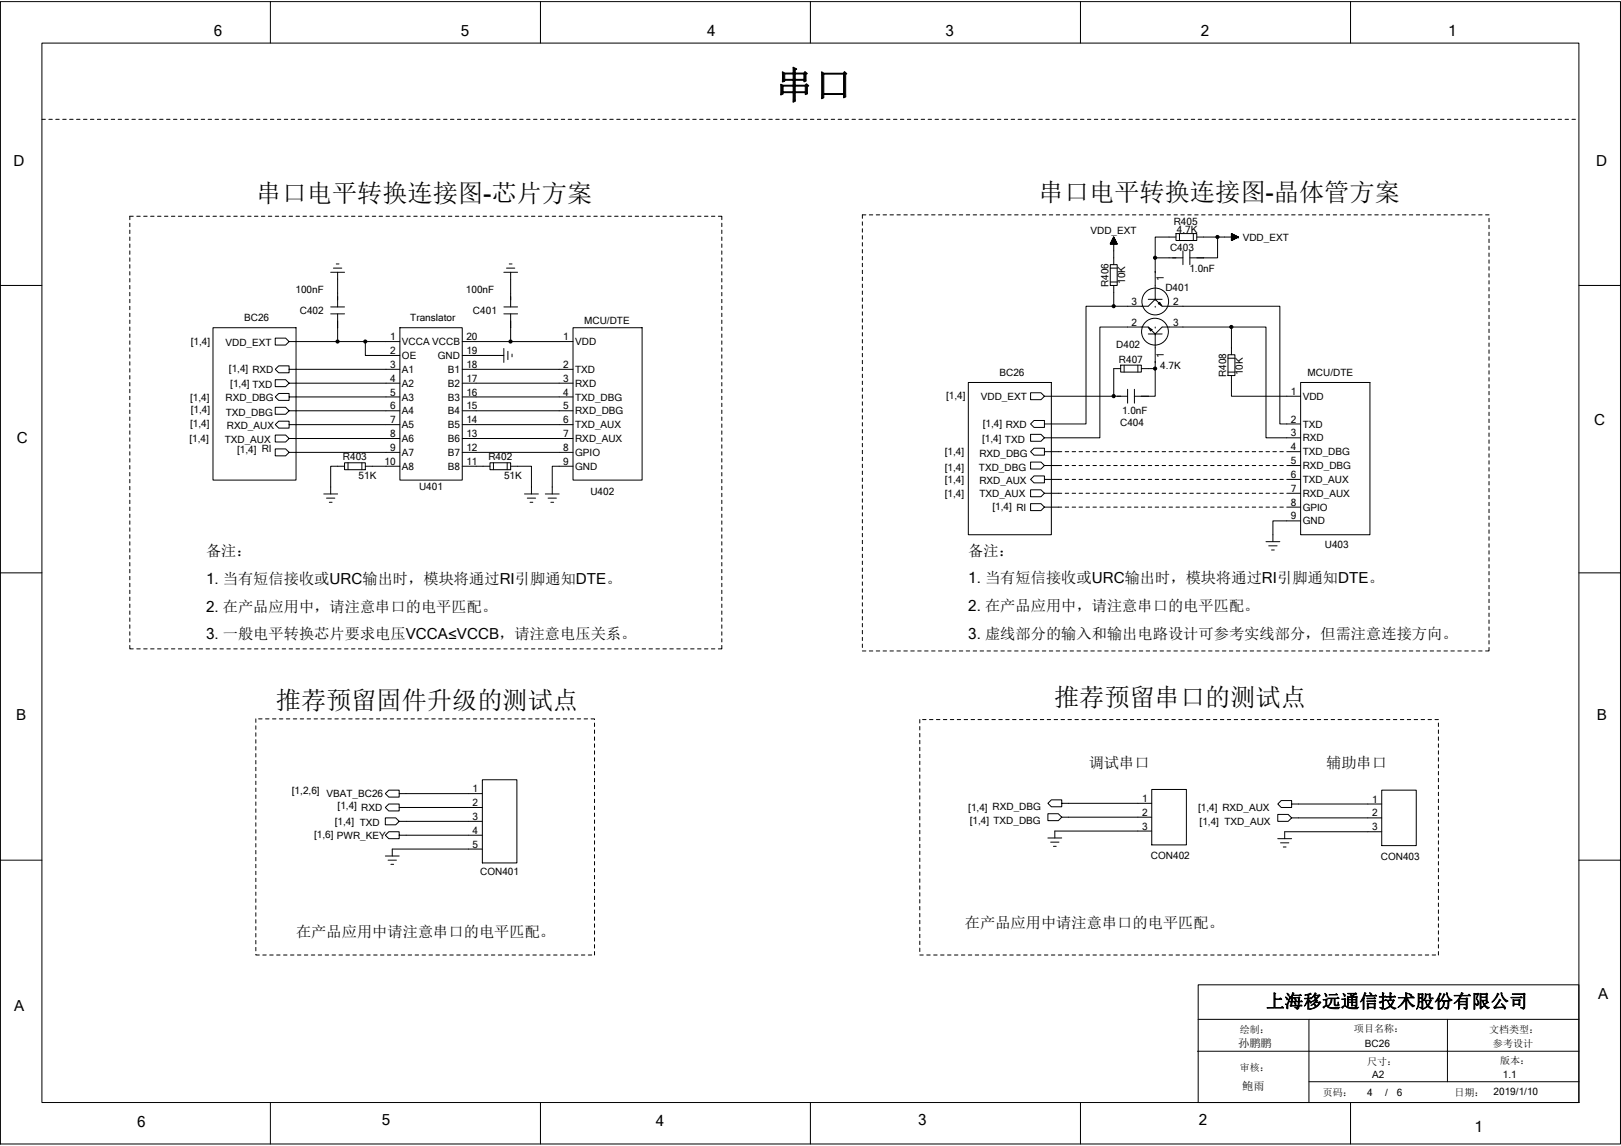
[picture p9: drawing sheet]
<svg xmlns="http://www.w3.org/2000/svg" width="297mm" height="210mm" viewBox="0 0 297 210" stroke-linecap="round" stroke-linejoin="round" font-family="sans-serif">
<defs><g id="words">
<text font-size="7" x="142.2" y="18.1">串口</text>
<g font-size="4.6">
<text x="47" y="37.1">串口电平转换连接图-芯片方案</text>
<text x="190.4" y="36.8">串口电平转换连接图-晶体管方案</text>
<text x="50.6" y="129.9">推荐预留固件升级的测试点</text>
<text x="193.2" y="129.4">推荐预留串口的测试点</text>
</g>
<text font-size="3.4" x="232" y="184.6">上海移远通信技术股份有限公司</text>
<g font-size="2.8">
<text x="39.2" y="6.6">6</text>
<text x="84.5" y="6.6">5</text>
<text x="129.6" y="6.6">4</text>
<text x="173.2" y="6.6">3</text>
<text x="220.1" y="6.6">2</text>
<text x="265.4" y="6.6">1</text>
<text x="2.5" y="30.5">D</text>
<text x="292.5" y="30.4">D</text>
<text x="292.1" y="77.8">C</text>
<text x="3.1" y="81.1">C</text>
<text x="37.8" y="101.9">备注：</text>
<text x="177.4" y="101.8">备注：</text>
<text x="37.8" y="107">1. 当有短信接收或URC输出时，模块将通过RI引脚通知DTE。</text>
<text x="177.4" y="106.9">1. 当有短信接收或URC输出时，模块将通过RI引脚通知DTE。</text>
<text x="37.8" y="112.1">2. 在产品应用中，请注意串口的电平匹配。</text>
<text x="177.4" y="112">2. 在产品应用中，请注意串口的电平匹配。</text>
<text x="37.8" y="117.2">3. 一般电平转换芯片要求电压VCCA≤VCCB，请注意电压关系。</text>
<text x="177.4" y="117">3. 虚线部分的输入和输出电路设计可参考实线部分，但需注意连接方向。</text>
<text x="3" y="131.8">B</text>
<text x="292.6" y="131.8">B</text>
<text x="199.5" y="140.7">调试串口</text>
<text x="243" y="140.7">辅助串口</text>
<text x="54.2" y="171.7">在产品应用中请注意串口的电平匹配。</text>
<text x="176.8" y="170">在产品应用中请注意串口的电平匹配。</text>
<text x="2.6" y="185.3">A</text>
<text x="292.9" y="183.1">A</text>
<text x="25.2" y="206.6">6</text>
<text x="70" y="206.1">5</text>
<text x="120.2" y="206.3">4</text>
<text x="168.3" y="206.1">3</text>
<text x="219.7" y="206.1">2</text>
<text x="270.2" y="207.3">1</text>
</g>
<g font-size="2.1">
<text x="226.9" y="191.9">孙鹏鹏</text>
<text x="227.6" y="199.7">鲍雨</text>
</g>
<g font-size="1.8">
<text x="215.1" y="41.3">R405</text>
<text x="199.8" y="42.8">VDD_EXT</text>
<text x="214.4" y="45.9">C403</text>
<text x="215.6" y="42.7">4.7K</text>
<text x="227.7" y="44.2">VDD_EXT</text>
<text x="54.1" y="53.8">100nF</text>
<text x="85.4" y="53.8">100nF</text>
<text x="203.1" y="52.6" transform="rotate(-90 203.1 52.6)">R406</text>
<text x="206.2" y="52" transform="rotate(-90 206.2 52)">10K</text>
<text x="213.3" y="51.5" transform="rotate(-90 213.3 51.5)">1</text>
<text x="213.5" y="53.3">D401</text>
<text x="217.9" y="49.9">1.0nF</text>
<text x="44.7" y="58.8">BC26</text>
<text x="54.9" y="57.5">C402</text>
<text x="75.2" y="58.8">Translator</text>
<text x="86.7" y="57.5">C401</text>
<text x="107" y="59.3">MCU/DTE</text>
<text x="207.4" y="59.7">2</text>
<text x="207.4" y="55.9">3</text>
<text x="215" y="59.7">3</text>
<text x="215" y="55.9">2</text>
<text x="35" y="63.3">[1,4]</text>
<text x="41.3" y="63.5">VDD_EXT</text>
<text x="71.5" y="62.3">1</text>
<text x="71.5" y="64.9">2</text>
<text x="73.7" y="63.2">VCCA VCCB</text>
<text x="73.7" y="65.8">OE</text>
<text x="80.2" y="65.8">GND</text>
<text x="85.5" y="62.3">20</text>
<text x="85.5" y="64.9">19</text>
<text x="103.2" y="62.3">1</text>
<text x="105.4" y="63.2">VDD</text>
<text x="204.6" y="63.8">D402</text>
<text x="213.3" y="65.5" transform="rotate(-90 213.3 65.5)">1</text>
<text x="41.9" y="68.1">[1,4] RXD</text>
<text x="42.2" y="70.9">[1,4] TXD</text>
<text x="71.5" y="67.4">3</text>
<text x="71.5" y="70">4</text>
<text x="73.7" y="68.3">A1</text>
<text x="73.7" y="70.9">A2</text>
<text x="82.1" y="68.3">B1</text>
<text x="82.1" y="70.9">B2</text>
<text x="85.5" y="67.4">18</text>
<text x="85.5" y="70">17</text>
<text x="103.2" y="67.4">2</text>
<text x="103.2" y="70">3</text>
<text x="105.4" y="68.3">TXD</text>
<text x="105.4" y="70.9">RXD</text>
<text x="183.2" y="68.8">BC26</text>
<text x="205" y="66.6">R407</text>
<text x="212.6" y="67.7">4.7K</text>
<text x="224.7" y="69.1" transform="rotate(-90 224.7 69.1)">R408</text>
<text x="227.7" y="68.8" transform="rotate(-90 227.7 68.8)">10K</text>
<text x="239.6" y="68.8">MCU/DTE</text>
<text x="34.8" y="73.4">[1,4]</text>
<text x="35" y="75.7">[1,4]</text>
<text x="41.3" y="73.5">RXD_DBG</text>
<text x="41.4" y="76.2">TXD_DBG</text>
<text x="71.5" y="72.5">5</text>
<text x="71.5" y="75">6</text>
<text x="71.5" y="77.6">7</text>
<text x="73.7" y="73.4">A3</text>
<text x="73.7" y="75.9">A4</text>
<text x="82.1" y="73.4">B3</text>
<text x="82.1" y="75.9">B4</text>
<text x="85.5" y="72.5">16</text>
<text x="85.5" y="75">15</text>
<text x="85.5" y="77.6">14</text>
<text x="103.2" y="72.5">4</text>
<text x="103.2" y="75">5</text>
<text x="103.2" y="77.6">6</text>
<text x="105.4" y="73.4">TXD_DBG</text>
<text x="105.4" y="75.9">RXD_DBG</text>
<text x="173.4" y="73">[1,4]</text>
<text x="179.7" y="73.4">VDD_EXT</text>
<text x="205.6" y="75.8">1.0nF</text>
<text x="236.6" y="72.3">1</text>
<text x="236.6" y="77.4">2</text>
<text x="238.7" y="73.3">VDD</text>
<text x="34.7" y="80.9">[1,4]</text>
<text x="34.8" y="78.3">[1,4]</text>
<text x="41.2" y="81.1">TXD_AUX</text>
<text x="41.6" y="78.6">RXD_AUX</text>
<text x="43.5" y="83">[1,4] RI</text>
<text x="71.5" y="80.1">8</text>
<text x="71.5" y="82.6">9</text>
<text x="73.7" y="78.5">A5</text>
<text x="73.7" y="81">A6</text>
<text x="73.7" y="83.5">A7</text>
<text x="82.1" y="78.5">B5</text>
<text x="82.1" y="81">B6</text>
<text x="82.1" y="83.5">B7</text>
<text x="85.5" y="80.1">13</text>
<text x="85.5" y="82.6">12</text>
<text x="103.2" y="80.1">7</text>
<text x="103.2" y="82.6">8</text>
<text x="105.4" y="78.5">TXD_AUX</text>
<text x="105.4" y="81">RXD_AUX</text>
<text x="105.4" y="83.5">GPIO</text>
<text x="173.1" y="83.5">[1,4]</text>
<text x="179.5" y="83.6">RXD_DBG</text>
<text x="180" y="80.9">[1,4] TXD</text>
<text x="180.1" y="78.3">[1,4] RXD</text>
<text x="205.3" y="78.1">C404</text>
<text x="236.6" y="80">3</text>
<text x="236.6" y="82.5">4</text>
<text x="238.7" y="78.3">TXD</text>
<text x="238.7" y="80.9">RXD</text>
<text x="238.7" y="83.4">TXD_DBG</text>
<text x="62.8" y="84.2">R403</text>
<text x="65.7" y="87.8">51K</text>
<text x="70.5" y="85.2">10</text>
<text x="73.7" y="86.1">A8</text>
<text x="76.8" y="89.9">U401</text>
<text x="82.1" y="86.1">B8</text>
<text x="85.5" y="85.2">11</text>
<text x="89.5" y="84.2">R402</text>
<text x="92.4" y="87.8">51K</text>
<text x="103.2" y="85.2">9</text>
<text x="105.4" y="86.1">GND</text>
<text x="173.1" y="86.3">[1,4]</text>
<text x="173.1" y="88.5">[1,4]</text>
<text x="179.4" y="86.3">TXD_DBG</text>
<text x="179.5" y="88.6">RXD_AUX</text>
<text x="236.6" y="85">5</text>
<text x="236.6" y="87.6">6</text>
<text x="238.7" y="86">RXD_DBG</text>
<text x="238.7" y="88.5">TXD_AUX</text>
<text x="108.2" y="90.6">U402</text>
<text x="173.1" y="91.1">[1,4]</text>
<text x="179.5" y="91.1">TXD_AUX</text>
<text x="181.9" y="93.5">[1,4] RI</text>
<text x="236.6" y="90.1">7</text>
<text x="236.6" y="92.7">8</text>
<text x="236.6" y="95.2">9</text>
<text x="238.7" y="91">RXD_AUX</text>
<text x="238.7" y="93.6">GPIO</text>
<text x="238.7" y="96.1">GND</text>
<text x="242.8" y="100.4">U403</text>
<text x="53.5" y="145.5">[1,2,6]</text>
<text x="59.8" y="146">VBAT_BC26</text>
<text x="61.9" y="148.3">[1,4] RXD</text>
<text x="86.6" y="145.2">1</text>
<text x="86.6" y="147.7">2</text>
<text x="177.4" y="148.5">[1,4] RXD_DBG</text>
<text x="209.3" y="146.9">1</text>
<text x="209.3" y="149.5">2</text>
<text x="219.6" y="148.7">[1,4] RXD_AUX</text>
<text x="251.4" y="147.1">1</text>
<text x="251.4" y="149.6">2</text>
<text x="57.5" y="153.5">[1,6] PWR_KEY</text>
<text x="61.4" y="151.2">[1,4] TXD</text>
<text x="86.6" y="150.2">3</text>
<text x="86.6" y="152.8">4</text>
<text x="86.6" y="155.3">5</text>
<text x="177.7" y="151.1">[1,4] TXD_DBG</text>
<text x="209.3" y="152">3</text>
<text x="219.8" y="151.2">[1,4] TXD_AUX</text>
<text x="251.4" y="152.1">3</text>
<text x="88" y="160.4">CON401</text>
<text x="210.9" y="157.5">CON402</text>
<text x="253" y="157.6">CON403</text>
<text x="227.2" y="189.3">绘制：</text>
<text x="248.1" y="189.1">项目名称：</text>
<text x="250.1" y="191.9">BC26</text>
<text x="272.9" y="189.3">文档类型：</text>
<text x="273.6" y="191.9">参考设计</text>
<text x="227.2" y="196.3">审核：</text>
<text x="250.5" y="195.2">尺寸：</text>
<text x="251.4" y="197.6">A2</text>
<text x="274.9" y="194.9">版本：</text>
<text x="275.4" y="197.6">1.1</text>
<text x="242.4" y="200.7">页码：</text>
<text x="250.5" y="200.7">4</text>
<text x="253.8" y="200.7">/</text>
<text x="256" y="200.7">6</text>
<text x="266.5" y="200.7">日期：</text>
<text x="273.7" y="200.6">2019/1/10</text>
</g>
</g></defs>
<g fill="none" stroke="#000" stroke-width=".18">
<path d="M.1 .3h296.8v209.3h-296.8zM7.7 7.9h281.6v194.1h-281.6zM49.5 .3v7.6M99 .3v7.6M148.5 .3v7.6M198 .3v7.6M247.5 .3v7.6M7.7 21.9h.6M9 21.9h.6M10.2 21.9h.7M11.5 21.9h.6M12.8 21.9h.6"/>
<path d="M14 21.9h.7M15.3 21.9h.6M16.6 21.9h.6M17.8 21.9h.7M19.1 21.9h.6M20.4 21.9h.6M21.7 21.9h.6M22.9 21.9h.6M24.2 21.9h.6M24.4 39.6h-.6v.7M25.1 39.6h.6M25.4 21.9h.7"/>
<path d="M26.3 39.6h.7M26.7 21.9h.6M27.6 39.6h.6M28 21.9h.6M28.9 39.6h.6M29.2 21.9h.7M30.1 39.6h.7M30.5 21.9h.7M31.4 39.6h.6M31.8 21.9h.6M32.7 39.6h.6M33.1 21.9h.6"/>
<path d="M33.9 39.6h.7M34.3 21.9h.7M35.2 39.6h.7M35.6 21.9h.6M36.5 39.6h.6M36.9 21.9h.6M37.8 39.6h.6M38.1 21.9h.7M39 39.6h.7M39.4 21.9h.6M40.3 39.6h.6M40.7 21.9h.6"/>
<path d="M41.6 39.6h.6M41.9 21.9h.7M42.8 39.6h.7M43.2 21.9h.7M44.1 39.6h.6M44.5 21.9h.6M45.4 39.6h.6M45.8 21.9h.6M46.6 39.6h.7M47 21.9h.6M47.9 39.6h.6M48.3 21.9h.6"/>
<path d="M49.2 39.6h.6M49.5 21.9h.7M50.4 39.6h.7M50.8 21.9h.7M51.7 39.6h.6M52.1 21.9h.6M53 39.6h.6M53.4 21.9h.6M54.2 39.6h.7M54.6 21.9h.7M55.5 39.6h.7M55.9 21.9h.6"/>
<path d="M56.8 39.6h.6M57.2 21.9h.6M58.1 39.6h.6M58.4 21.9h.7M59.3 39.6h.7M59.7 21.9h.6M60.6 39.6h.6M61 21.9h.6M61.9 39.6h.6M62.2 21.9h.7M63.1 39.6h.7M63.5 21.9h.7"/>
<path d="M64.4 39.6h.6M64.8 21.9h.6M65.7 39.6h.6M66.1 21.9h.6M66.9 39.6h.7M67.3 21.9h.7M68.2 39.6h.7M68.6 21.9h.6M69.5 39.6h.6M69.8 21.9h.7M70.7 39.6h.7M71.1 21.9h.7"/>
<path d="M72 39.6h.6M72.4 21.9h.6M73.3 39.6h.6M73.7 21.9h.6M74.5 39.6h.7M74.9 21.9h.7M75.8 39.6h.7M76.2 21.9h.6M77.1 39.6h.6M77.5 21.9h.6M78.4 39.6h.6M78.7 21.9h.7"/>
<path d="M79.6 39.6h.7M80 21.9h.6M80.9 39.6h.6M81.3 21.9h.6M82.2 39.6h.6M82.5 21.9h.7M83.4 39.6h.7M83.8 21.9h.7M84.7 39.6h.6M85.1 21.9h.6M86 39.6h.6M86.4 21.9h.6"/>
<path d="M87.2 39.6h.7M87.6 21.9h.7M88.5 39.6h.7M88.9 21.9h.6M89.8 39.6h.6M90.2 21.9h.6M91.1 39.6h.6M91.4 21.9h.7M92.3 39.6h.6M92.7 21.9h.6M93.6 39.6h.6M94 21.9h.6"/>
<path d="M94.8 39.6h.7M95.2 21.9h.7M96.1 39.6h.6M96.5 21.9h.6M97.4 39.6h.6M97.8 21.9h.6M98.7 39.6h.6M99 21.9h.7M99.9 39.6h.7M100.3 21.9h.6M101.2 39.6h.6M101.6 21.9h.6"/>
<path d="M102.5 39.6h.6M102.8 21.9h.7M103.7 39.6h.7M104.1 21.9h.7M105 39.6h.6M105.4 21.9h.6M106.3 39.6h.6M106.7 21.9h.6M107.5 39.6h.7M107.9 21.9h.7M108.8 39.6h.6M109.2 21.9h.6"/>
<path d="M110.1 39.6h.6M110.5 21.9h.6M111.4 39.6h.6M111.7 21.9h.7M112.6 39.6h.7M113 21.9h.6M113.9 39.6h.6M114.3 21.9h.6M115.2 39.6h.6M115.5 21.9h.6M116.4 39.6h.6M116.8 21.9h.6"/>
<path d="M117.7 39.6h.6M118 21.9h.7M118.9 39.6h.7M119.3 21.9h.6M120.2 39.6h.6M120.6 21.9h.6M121.5 39.6h.6M121.9 21.9h.6M122.7 39.6h.7M123.1 21.9h.7M124 39.6h.6M124.4 21.9h.6"/>
<path d="M125.3 39.6h.6M125.7 21.9h.6M126.6 39.6h.6M126.9 21.9h.7M127.8 39.6h.7M128.2 21.9h.6M129.1 39.6h.6M129.5 21.9h.6M130.4 39.6h.6M130.7 21.9h.7M131.6 39.6h.7v.7M132 21.9h.6"/>
<path d="M133.3 21.9h.6M134.6 21.9h.6M135.8 21.9h.7M137.1 21.9h.6M138.4 21.9h.6M139.6 21.9h.6M140.9 21.9h.6M142.2 21.9h.6M143.4 21.9h.7M144.7 21.9h.6M146 21.9h.6M147.2 21.9h.7"/>
<path d="M148.5 21.9h.6M149.8 21.9h.6M151 21.9h.7M152.3 21.9h.6M153.6 21.9h.6M154.9 21.9h.6M156.1 21.9h.7M157.4 21.9h.6M158.7 39.4h-.7v.6M158.7 21.9h.6M159.3 39.4h.6M159.9 21.9h.7"/>
<path d="M160.6 39.4h.6M161.2 21.9h.6M161.8 39.4h.7M162.5 21.9h.6M163.1 39.4h.6M163.7 21.9h.7M164.4 39.4h.6M165 21.9h.6M165.6 39.4h.7M166.3 21.9h.6M166.9 39.4h.6M167.5 21.9h.7"/>
<path d="M168.2 39.4h.6M168.8 21.9h.6M169.4 39.4h.7M170.1 21.9h.6M170.7 39.4h.6M171.3 21.9h.7M172 39.4h.6M172.6 21.9h.6M173.2 39.4h.7M173.9 21.9h.6M174.5 39.4h.7M175.2 21.9h.6"/>
<path d="M175.8 39.4h.6M176.4 21.9h.7M177.1 39.4h.6M177.7 21.9h.6M178.3 39.4h.7M179 21.9h.6M179.6 39.4h.6M180.2 21.9h.7M180.9 39.4h.6M181.5 21.9h.6M182.1 39.4h.7M182.8 21.9h.6"/>
<path d="M183.4 39.4h.6M184 21.9h.7M184.7 39.4h.6M185.3 21.9h.6M185.9 39.4h.7M186.6 21.9h.6M187.2 39.4h.6M187.8 21.9h.7M188.5 39.4h.6M189.1 21.9h.6M189.7 39.4h.7M190.4 21.9h.6"/>
<path d="M191 39.4h.6M191.6 21.9h.7M192.3 39.4h.6M192.9 21.9h.6M193.5 39.4h.7M194.2 21.9h.6M194.8 39.4h.6M195.4 21.9h.7M196.1 39.4h.6M196.7 21.9h.7M197.4 39.4h.6M198 21.9h.6"/>
<path d="M198.6 39.4h.7M199.3 21.9h.6M199.9 39.4h.6M200.5 21.9h.7M201.2 39.4h.6M201.8 21.9h.6M202.4 39.4h.7M203.1 21.9h.6M203.7 39.4h.6M204.3 21.9h.7M205 39.4h.6M205.6 21.9h.6"/>
<path d="M206.2 39.4h.7M206.9 21.9h.6M207.5 39.4h.6M208.1 21.9h.7M208.8 39.4h.6M209.4 21.9h.6M210 39.4h.7M210.7 21.9h.6M211.3 39.4h.6M211.9 21.9h.7M212.6 39.4h.6M213.2 21.9h.6"/>
<path d="M213.8 39.4h.7M214.5 21.9h.6M215.1 39.4h.6M215.7 21.9h.7M216.4 39.4h.6M217 21.9h.7M217.7 39.4h.6M218.3 21.9h.6M218.9 39.4h.7M219.6 21.9h.6M220.2 39.4h.6M220.8 21.9h.7"/>
<path d="M221.5 39.4h.6M222.1 21.9h.6M222.7 39.4h.7M223.4 21.9h.6M224 39.4h.6M224.6 21.9h.7M225.3 39.4h.6M225.9 21.9h.6M226.5 39.4h.7M227.2 21.9h.6M227.8 39.4h.6M228.4 21.9h.7"/>
<path d="M229.1 39.4h.6M229.7 21.9h.7M230.4 39.4h.6M231 21.9h.6M231.6 39.4h.6M232.2 21.9h.7M232.9 39.4h.6M233.5 21.9h.6M234.1 39.4h.7M234.8 21.9h.6M235.4 39.4h.6M236 21.9h.7"/>
<path d="M236.7 39.4h.6M237.3 21.9h.7M238 39.4h.6M238.6 21.9h.6M239.2 39.4h.7M239.9 21.9h.6M240.5 39.4h.6M241.1 21.9h.7M241.8 39.4h.6M242.4 21.9h.6M243 39.4h.7M243.7 21.9h.6"/>
<path d="M244.3 39.4h.6M244.9 21.9h.7M245.6 39.4h.6M246.2 21.9h.6M246.8 39.4h.7M247.5 21.9h.6M248.1 39.4h.6M248.7 21.9h.7M249.4 39.4h.6M250 21.9h.7M250.7 39.4h.6M251.3 21.9h.6"/>
<path d="M251.9 39.4h.7M252.6 21.9h.6M253.2 39.4h.6M253.8 21.9h.6M254.4 39.4h.7M255.1 21.9h.6M255.7 39.4h.6M256.3 21.9h.7M257 39.4h.6M257.6 21.9h.7M258.3 39.4h.6M258.9 21.9h.6"/>
<path d="M259.5 39.4h.7M260.2 21.9h.6M260.8 39.4h.6M261.4 21.9h.7M262.1 39.4h.6M262.7 21.9h.6M263.3 39.4h.7M264 21.9h.6M264.6 39.4h.6M265.2 21.9h.7M265.9 39.4h.6M266.5 21.9h.6"/>
<path d="M267.1 39.4h.7M267.8 21.9h.6M268.4 39.4h.6M269 21.9h.7M269.7 39.4h.6M270.3 21.9h.7M271 39.4h.6M271.6 21.9h.6M272.2 39.4h.7M272.9 21.9h.6M274.1 21.9h.7M275.4 21.9h.6"/>
<path d="M276.7 21.9h.6M277.9 21.9h.6M279.2 21.9h.6M280.4 21.9h.7M281.7 21.9h.6M283 21.9h.6M284.2 21.9h.7M285.5 21.9h.6M286.8 21.9h.6M288.1 21.9h.6M.1 52.3h7.6M23.8 40.9v.6"/>
<path d="M23.8 42.2v.6M23.8 43.4v.7M23.8 44.7v.6M23.8 46v.6M23.8 47.2v.7M23.8 48.5v.6M23.8 49.8v.6M23.8 51v.7M23.8 52.3v.6M23.8 53.6v.6M23.8 54.8v.7M23.8 56.1v.6"/>
<path d="M23.8 57.4v.6M23.8 58.7v.6M23.8 59.9v.7M60.6 49.9h2.5M60.6 56.2h2.5M60.6 57.5h2.5M61.1 49.1h1.5M61.6 48.4h.5M61.9 49.9v6.3M61.9 57.5v5.1h-8.9l-.7 .6h-1.9v-1.2h1.9l.7 .6M92.3 49.9h2.5M92.3 56.2h2.5"/>
<path d="M92.3 57.5h2.5M92.8 49.1h1.5M93.3 48.4h.5M93.6 49.9v6.3M93.6 57.5v5.1h-8.9M132.3 40.9v.6M132.3 42.2v.6M132.3 43.4v.7M132.3 44.7v.6M132.3 46v.6M132.3 47.2v.7M132.3 48.5v.6"/>
<path d="M132.3 49.8v.6M132.3 51v.7M132.3 52.3v.6M132.3 53.6v.6M132.3 54.8v.7M132.3 56.1v.6M132.3 57.4v.6M132.3 58.7v.6M132.3 59.9v.7M158 40.6v.7M158 41.9v.6M158 43.2v.6"/>
<path d="M158 44.5v.6M158 45.7v.7M158 47v.6M158 48.2v.7M158 49.5v.6M158 50.8v.6M158 52v.7M158 53.3v.7M158 54.6v.6M158 55.9v.6M158 57.1v.7M158 58.4v.6"/>
<path d="M158 59.7v.6M203.5 44.7h1.2M203.5 48.5h1.2v3.8h-1.2zM203.5 51.7h1.2M203.5 49.1h1.2M203.5 44.5v.2M203.5 44.6h1.1v.1M203.6 44.5h1M203.6 44.7v-.3h1v.3M203.6 44.4h1M203.6 44.7v-.4h1v.4M203.7 44.3h.8"/>
<path d="M203.7 44.2v.5M203.7 44.2h.8v.5M203.7 44.2h.8M203.7 44.1v.6M203.7 44.2h.7v.5M203.7 44.1h.7M203.8 44v.7M203.8 44h.6M203.8 43.9v.8M203.8 43.9h.5M203.9 43.9h.4M203.9 43.8v.9"/>
<path d="M203.9 43.8h.4v.9M203.9 43.8h.4M203.9 43.7h.3v1M204 43.6h.2v1.1M204 43.5l.1 1.2M204.1 43.4v1.3M204.1 43.4h.1M204.1 43.4l.6 1.3h-1.2l.6-1.3v5.1M204.1 52.3v3.8M204.1 56.1h-5.1v21.6h-7.6v-.7h-1.9l-.7 .7 .7 .6h1.9v-.6M204.1 43.5l-.1 1.2M204.2 43.6h-.2v1.1"/>
<path d="M204.2 43.7h-.2l-.1 1M204.4 44v.7M204.7 44.6h-1.2v.1M209.1 59.9h.1M210.4 56.1h-6.3M210.4 54.8h2.6M211.7 59.9h.1M211.7 54.8h.1M211.7 49.8h.1M211.7 56.1h.1M211.7 54.8l-1.3 1.3M211.7 54.8l1.3 1.3h21.5v21.6h3.8"/>
<path d="M211.7 47.2v7.6M212.5 55.4l.4 .6-.6-.4zM214.2 56.1h.1M214.2 48.5h.1M215.5 42.8h3.8v1.3h-3.8zM215.5 43.4h-3.8v3.8h5.1M216.1 42.8v1.3M216.8 46v2.5M218 46v2.5M218.7 42.8v1.3M219.3 43.4h3.8v3.8h-5.1M225.7 43.4h1.2"/>
<path d="M225.7 42.8v1.3v-1.3M225.7 42.9h.1v1.1h-.1M225.7 43h.3v.9h-.3M225.7 43.8h.4M225.7 43.1h.5v.7h-.5M225.7 43.7h.7M225.7 43.7h.8M225.7 43.6h.9M225.7 43.4l1.1 .1M225.7 43.3h1v.2M225.7 43.3h.9v.3M225.7 43.2h.8v.4"/>
<path d="M225.7 43.1h.6v.6M225.7 43h.4v.9M225.7 42.9h.2v1M225.7 59.9h-12.7l-1.3 1.3M225.8 42.8v1.2M225.8 42.9v1.1M226 42.9l-.1 1h-.2M226.2 43.1v.7M226.3 43.1v.7M226.4 43.2v.5M226.5 43.2v.5M226.6 43.3v.3"/>
<path d="M226.7 43.3v.3h-1M226.8 43.3v.2h-1.1M226.9 43.4l-1.2 .1M226.9 43.4l-1.2-.6v1.3l1.2-.7h-3.8M226.9 43.4h.1M272.9 40v.6M272.9 41.3v.6M272.9 42.5v.7M272.9 43.8v.6M272.9 45.1v.6M272.9 46.4v.6M272.9 47.6v.6"/>
<path d="M272.9 48.9v.6M272.9 50.1v.7M272.9 51.4v.6M272.9 52.7v.6M272.9 54v.6M272.9 55.2v.7M272.9 56.5v.6M272.9 57.8v.6M272.9 59v.7M289.3 52.3h7.6M23.8 61.2v.6M23.8 62.5v.6"/>
<path d="M23.8 63.7v.7M23.8 65v.6M23.8 66.3v.6M23.8 67.5v.7M23.8 68.8v.6M23.8 70.1v.6M23.8 71.3v.7M23.8 72.6v.6M23.8 73.9v.6M23.8 75.1v.7M23.8 76.4v.6M23.8 77.7v.6"/>
<path d="M23.8 79v.6M39 60h15.2v28h-15.2zM61.9 62.6h5v2.5h6.4M73.3 60h11.4v28h-11.4zM73.3 67.7h-20.3v-.7h-1.9l-.7 .7 .7 .6h1.9v-.6M73.3 70.2h-20.3l-.7 .6h-1.9v-1.2h1.9l.7 .6M73.3 72.7h-20.3v-.6h-1.9l-.7 .6 .7 .7h1.9v-.7M73.3 75.3h-20.3l-.7 .6h-1.9v-1.3h1.9l.7 .7M73.3 77.8h-20.3v-.6h-1.9l-.7 .6 .7 .6h1.9v-.6M73.3 62.6h-6.4M84.7 65.1h7.6M84.7 67.7h20.3"/>
<path d="M84.7 70.2h20.3M84.7 72.7h20.3M84.7 75.3h20.3M84.7 77.8h20.3M92.3 63.9v2.5M93.1 64.4v1.5M93.8 64.9v.5M105 62.6h-11.4M105 60h12.7v28h-12.7zM132.3 61.2v.6M132.3 62.5v.6M132.3 63.7v.7"/>
<path d="M132.3 65v.6M132.3 66.3v.6M132.3 67.5v.7M132.3 68.8v.6M132.3 70.1v.6M132.3 71.3v.7M132.3 72.6v.6M132.3 73.9v.6M132.3 75.1v.7M132.3 76.4v.6M132.3 77.7v.6M132.3 79v.6"/>
<path d="M158 60.9v.7M158 62.2v.6M158 63.5v.6M158 64.7v.7M158 66v.7M158 67.3v.6M158 68.6v.6M158 69.8v.7M158 71.1v.6M158 72.3v.7M158 73.6v.7M158 74.9v.6"/>
<path d="M158 76.2v.6M158 77.4v.7M158 78.7v.6M158 80v.6M177.4 70.1h15.3v27.9h-15.3zM191.4 72.6l-.6-.6h-2v1.2h2l.6-.6h15.2M204.1 72.6h.1M205.4 66.9h3.7v1.3h-3.7zM205.4 67.5h-1.3v5.1M206 66.9v1.3M206.6 71.3v2.6M207.9 71.3v2.6"/>
<path d="M208.5 66.9v1.3M209.1 67.5h2.6M209.1 67.5h.1M210.4 61.2h2.6M210.5 60l.6 .4-.3 .2zM211.7 61.2l-1.3-1.3h-8.9v20.3h-10.1l-.6 .7h-2v-1.3h2l.6 .6M211.7 61.2h.1M211.7 66.3h.1M211.7 61.2v6.3M211.7 67.5v5.1h-3.8M225 65h1.3v3.8h-1.3zM225 68.2h1.3"/>
<path d="M225 65.6h1.3M225.7 65v-5.1h6.3v20.3h6.3M225.7 68.8v3.8h12.6M238.3 70.1h12.7v27.9h-12.7zM272.9 60.3v.6M272.9 61.6v.6M272.9 62.8v.7M272.9 64.1v.6M272.9 65.4v.6M272.9 66.7v.6M272.9 67.9v.7M272.9 69.2v.6"/>
<path d="M272.9 70.5v.6M272.9 71.7v.6M272.9 73v.6M272.9 74.3v.6M272.9 75.5v.7M272.9 76.8v.6M272.9 78.1v.6M272.9 79.3v.7M23.8 80.2v.7M23.8 81.5v.6M23.8 82.8v.6M23.8 84v.7"/>
<path d="M23.8 85.3v.6M23.8 86.6v.6M23.8 87.8v.7M23.8 89.1v.6M23.8 90.4v.6M23.8 91.7v.6M23.8 92.9v.7M23.8 94.2v.6M23.8 95.4v.7M23.8 96.7v.6M23.8 98v.6M23.8 99.3v.6"/>
<path d="M59.3 90.5h2.6M59.8 91.3h1.6M60.3 92h.6M63.1 84.8h3.8v1.3h-3.8zM63.1 85.4h-2.5v5.1M63.8 84.8v1.3M66.3 84.8v1.3M73.3 80.3h-20.3l-.7 .7h-1.9v-1.3h1.9l.7 .6M73.3 82.9h-20.3l-.7 .6h-1.9v-1.2h1.9l.7 .6M73.3 85.4h-6.4M84.7 80.3h20.3M84.7 82.9h20.3"/>
<path d="M84.7 85.4h5.1M89.8 84.8h3.8v1.3h-3.8zM90.4 84.8v1.3M92.9 84.8v1.3M93.6 85.4h3.8v5.1M96.1 90.5h2.6M96.6 91.3h1.5M97.1 92h.5M99.9 90.5h2.6M100.4 91.3h1.6M100.9 92h.5M105 85.4h-3.8v5.1"/>
<path d="M132.3 80.2v.7M132.3 81.5v.6M132.3 82.8v.6M132.3 84v.7M132.3 85.3v.6M132.3 86.6v.6M132.3 87.8v.7M132.3 89.1v.6M132.3 90.4v.6M132.3 91.7v.6M132.3 92.9v.7M132.3 94.2v.6"/>
<path d="M132.3 95.4v.7M132.3 96.7v.6M132.3 98v.6M132.3 99.3v.6M158 81.2v.7M158 82.5v.6M158 83.8v.6M158 85v.7M158 86.3v.7M158 87.6v.6M158 88.9v.6M158 90.1v.7"/>
<path d="M158 91.4v.6M158 92.7v.6M158 93.9v.7M158 95.2v.6M158 96.5v.6M158 97.7v.7M158 99v.6M191.4 90.4l-.6-.7h-2v1.3h2l.6-.6h3.2M191.4 92.9l-.6-.6h-2v1.3h2l.6-.7h3.2M194.6 87.8h-3.2v-.6h-1.9l-.7 .6 .7 .7h1.9v-.7M194.6 85.3h-3.2l-.6 .6h-2v-1.2h2l.6 .6M194.6 82.8h-3.2v-.7h-1.9l-.7 .7 .7 .6h1.9v-.6"/>
<path d="M195.2 87.8h.6M195.2 85.3h.6M195.2 92.9h.6M195.2 82.8h.6M195.2 90.4h.6M196.5 87.8h.6M196.5 85.3h.6M196.5 92.9h.6M196.5 82.8h.6M196.5 90.4h.6M197.7 87.8h.7M197.7 85.3h.7"/>
<path d="M197.7 92.9h.7M197.7 82.8h.7M197.7 90.4h.7M199 87.8h.6M199 85.3h.6M199 92.9h.6M199 82.8h.6M199 90.4h.6M200.3 87.8h.6M200.3 85.3h.6M200.3 92.9h.6M200.3 82.8h.6"/>
<path d="M200.3 90.4h.6M201.5 87.8h.7M201.5 85.3h.7M201.5 92.9h.7M201.5 82.8h.7M201.5 90.4h.7M202.8 87.8h.7M202.8 85.3h.7M202.8 92.9h.7M202.8 82.8h.7M202.8 90.4h.7M204.1 87.8h.6"/>
<path d="M204.1 85.3h.6M204.1 92.9h.6M204.1 82.8h.6M204.1 90.4h.6M205.4 87.8h.6M205.4 85.3h.6M205.4 92.9h.6M205.4 82.8h.6M205.4 90.4h.6M206.6 87.8h.7M206.6 85.3h.7M206.6 92.9h.7"/>
<path d="M206.6 82.8h.7M206.6 90.4h.7M207.9 87.8h.6M207.9 85.3h.6M207.9 92.9h.6M207.9 82.8h.6M207.9 90.4h.6M209.1 87.8h.7M209.1 85.3h.7M209.1 92.9h.7M209.1 82.8h.7M209.1 90.4h.7"/>
<path d="M210.4 87.8h.6M210.4 85.3h.6M210.4 92.9h.6M210.4 82.8h.6M210.4 90.4h.6M211.7 87.8h.6M211.7 85.3h.6M211.7 92.9h.6M211.7 82.8h.6M211.7 90.4h.6M213 87.8h.6M213 85.3h.6"/>
<path d="M213 92.9h.6M213 82.8h.6M213 90.4h.6M214.2 87.8h.7M214.2 85.3h.7M214.2 92.9h.7M214.2 82.8h.7M214.2 90.4h.7M215.5 87.8h.6M215.5 85.3h.6M215.5 92.9h.6M215.5 82.8h.6"/>
<path d="M215.5 90.4h.6M216.8 87.8h.6M216.8 85.3h.6M216.8 92.9h.6M216.8 82.8h.6M216.8 90.4h.6M218 87.8h.7M218 85.3h.7M218 92.9h.7M218 82.8h.7M218 90.4h.7M219.3 85.3h.6"/>
<path d="M219.3 92.9h.6M219.3 82.8h.6M219.3 90.4h.6M219.3 87.8h.6M220.6 85.3h.6M220.6 92.9h.6M220.6 82.8h.6M220.6 90.4h.6M220.6 87.8h.6M221.8 85.3h.7M221.8 92.9h.7M221.8 82.8h.7"/>
<path d="M221.8 90.4h.7M221.8 87.8h.7M223.1 85.3h.6M223.1 92.9h.6M223.1 82.8h.6M223.1 90.4h.6M223.1 87.8h.6M224.4 85.3h.6M224.4 92.9h.6M224.4 82.8h.6M224.4 90.4h.6M224.4 87.8h.6"/>
<path d="M225.7 85.3h.6M225.7 92.9h.6M225.7 82.8h.6M225.7 90.4h.6M225.7 87.8h.6M226.9 85.3h.7M226.9 92.9h.7M226.9 82.8h.7M226.9 90.4h.7M226.9 87.8h.7M228.2 85.3h.6M228.2 92.9h.6"/>
<path d="M228.2 82.8h.6M228.2 90.4h.6M228.2 87.8h.6M229.5 85.3h.6M229.5 92.9h.6M229.5 82.8h.6M229.5 90.4h.6M229.5 87.8h.6M230.7 85.3h.6M230.7 92.9h.6M230.7 82.8h.6M230.7 90.4h.6"/>
<path d="M230.7 87.8h.6M232 85.3h.6M232 92.9h.6M232 82.8h.6M232 90.4h.6M232 87.8h.6M232 99.3h2.5M233.3 85.3h.6M233.3 92.9h.6M233.3 82.8h.6M233.3 90.4h.6M233.3 87.8h.6"/>
<path d="M234.5 85.3h.7M234.5 92.9h.7M234.5 82.8h.7M234.5 90.4h.7M234.5 87.8h.7M235.8 82.8h2.5M235.8 85.3h2.5M235.8 87.8h2.5M235.8 90.4h2.5M235.8 92.9h2.5M238.3 95.4h-5v3.9M272.9 80.6v.6"/>
<path d="M272.9 81.9v.6M272.9 83.1v.7M272.9 84.4v.6M272.9 85.7v.6M272.9 87v.6M272.9 88.2v.7M272.9 89.5v.6M272.9 90.8v.6M272.9 92v.7M272.9 93.3v.6M272.9 94.6v.6M272.9 95.8v.7"/>
<path d="M272.9 97.1v.6M272.9 98.4v.6M272.9 99.6v.7M.1 105h7.6M23.8 118.3v.6h.6M23.8 100.5v.7M23.8 101.8v.6M23.8 103.1v.6M23.8 104.3v.7M23.8 105.6v.6M23.8 106.9v.6M23.8 108.1v.7"/>
<path d="M23.8 109.4v.6M23.8 110.7v.6M23.8 112v.6M23.8 113.2v.7M23.8 114.5v.6M23.8 115.8v.6M23.8 117v.6M25.1 118.9h.6M26.3 118.9h.7M27.6 118.9h.6M28.9 118.9h.6M30.1 118.9h.7"/>
<path d="M31.4 118.9h.6M32.7 118.9h.6M33.9 118.9h.7M35.2 118.9h.7M36.5 118.9h.6M37.8 118.9h.6M39 118.9h.7M40.3 118.9h.6M41.6 118.9h.6M42.8 118.9h.7M44.1 118.9h.6M45.4 118.9h.6"/>
<path d="M46.6 118.9h.7M47.9 118.9h.6M49.2 118.9h.6M50.4 118.9h.7M51.7 118.9h.6M53 118.9h.6M54.2 118.9h.7M55.5 118.9h.7M56.8 118.9h.6M58.1 118.9h.6M59.3 118.9h.7M60.6 118.9h.6"/>
<path d="M61.9 118.9h.6M63.1 118.9h.7M64.4 118.9h.6M65.7 118.9h.6M66.9 118.9h.7M68.2 118.9h.7M69.5 118.9h.6M70.7 118.9h.7M72 118.9h.6M73.3 118.9h.6M74.5 118.9h.7M75.8 118.9h.7"/>
<path d="M77.1 118.9h.6M78.4 118.9h.6M79.6 118.9h.7M80.9 118.9h.6M82.2 118.9h.6M83.4 118.9h.7M84.7 118.9h.6M86 118.9h.6M87.2 118.9h.7M88.5 118.9h.7M89.8 118.9h.6M91.1 118.9h.6"/>
<path d="M92.3 118.9h.6M93.6 118.9h.6M94.8 118.9h.7M96.1 118.9h.6M97.4 118.9h.6M98.7 118.9h.6M99.9 118.9h.7M101.2 118.9h.6M102.5 118.9h.6M103.7 118.9h.7M105 118.9h.6M106.3 118.9h.6"/>
<path d="M107.5 118.9h.7M108.8 118.9h.6M110.1 118.9h.6M111.4 118.9h.6M112.6 118.9h.7M113.9 118.9h.6M115.2 118.9h.6M116.4 118.9h.6M117.7 118.9h.6M118.9 118.9h.7M120.2 118.9h.6M121.5 118.9h.6"/>
<path d="M122.7 118.9h.7M124 118.9h.6M125.3 118.9h.6M126.6 118.9h.6M127.8 118.9h.7M129.1 118.9h.6M130.4 118.9h.6M132.3 100.5v.7M132.3 101.8v.6M132.3 103.1v.6M132.3 104.3v.7M132.3 105.6v.6"/>
<path d="M132.3 106.9v.6M132.3 108.1v.7M132.3 109.4v.6M132.3 110.7v.6M132.3 112v.6M132.3 113.2v.7M132.3 114.5v.6M132.3 115.8v.6M132.3 117v.6M132.3 118.3v.6h-.7M158 100.3v.6M158 101.5v.7"/>
<path d="M158 102.8v.6M158 104.1v.6M158 105.3v.7M158 106.6v.7M158 107.9v.6M158 109.2v.6M158 110.4v.7M158 111.7v.6M158 113v.6M158 114.2v.7M158 115.5v.6M158 116.8v.6"/>
<path d="M158 118v.6M158 119.3h.7M159.3 119.3h.6M160.6 119.3h.6M161.8 119.3h.7M163.1 119.3h.6M164.4 119.3h.6M165.6 119.3h.7M166.9 119.3h.6M168.2 119.3h.6M169.4 119.3h.7M170.7 119.3h.6"/>
<path d="M172 119.3h.6M173.2 119.3h.7M174.5 119.3h.7M175.8 119.3h.6M177.1 119.3h.6M178.3 119.3h.7M179.6 119.3h.6M180.9 119.3h.6M182.1 119.3h.7M183.4 119.3h.6M184.7 119.3h.6M185.9 119.3h.7"/>
<path d="M187.2 119.3h.6M188.5 119.3h.6M189.7 119.3h.7M191 119.3h.6M192.3 119.3h.6M193.5 119.3h.7M194.8 119.3h.6M196.1 119.3h.6M197.4 119.3h.6M198.6 119.3h.7M199.9 119.3h.6M201.2 119.3h.6"/>
<path d="M202.4 119.3h.7M203.7 119.3h.6M205 119.3h.6M206.2 119.3h.7M207.5 119.3h.6M208.8 119.3h.6M210 119.3h.7M211.3 119.3h.6M212.6 119.3h.6M213.8 119.3h.7M215.1 119.3h.6M216.4 119.3h.6"/>
<path d="M217.7 119.3h.6M218.9 119.3h.7M220.2 119.3h.6M221.5 119.3h.6M222.7 119.3h.7M224 119.3h.6M225.3 119.3h.6M226.5 119.3h.7M227.8 119.3h.6M229.1 119.3h.6M230.4 119.3h.6M231.6 119.3h.6"/>
<path d="M232.5 100h1.5M232.9 119.3h.6M233 100.8h.5M234.1 119.3h.7M235.4 119.3h.6M236.7 119.3h.6M238 119.3h.6M239.2 119.3h.7M240.5 119.3h.6M241.8 119.3h.6M243 119.3h.7M244.3 119.3h.6"/>
<path d="M245.6 119.3h.6M246.8 119.3h.7M248.1 119.3h.6M249.4 119.3h.6M250.7 119.3h.6M251.9 119.3h.7M253.2 119.3h.6M254.4 119.3h.7M255.7 119.3h.6M257 119.3h.6M258.3 119.3h.6M259.5 119.3h.7"/>
<path d="M260.8 119.3h.6M262.1 119.3h.6M263.3 119.3h.7M264.6 119.3h.6M265.9 119.3h.6M267.1 119.3h.7M268.4 119.3h.6M269.7 119.3h.6M271 119.3h.6M272.9 100.9v.6M272.9 102.2v.6M272.9 103.4v.7"/>
<path d="M272.9 104.7v.6M272.9 106v.6M272.9 107.3v.6M272.9 108.5v.7M272.9 109.8v.6M272.9 111.1v.6M272.9 112.3v.7M272.9 113.6v.6M272.9 114.9v.6M272.9 116.1v.7M272.9 117.4v.6M272.9 118.6v.7h-.7"/>
<path d="M289.3 105h7.6M46.9 131.7v.7M46.9 133v.6M46.9 134.3v.6M46.9 135.5v.7M46.9 136.8v.6M46.9 138.1v.6M46.9 139.3v.7M47.4 131.7h.6M48.7 131.7h.6M49.9 131.7h.7M51.2 131.7h.6"/>
<path d="M52.5 131.7h.6M53.7 131.7h.7M55 131.7h.6M56.3 131.7h.6M57.5 131.7h.7M58.8 131.7h.7M60.1 131.7h.6M61.4 131.7h.6M62.6 131.7h.7M63.9 131.7h.6M65.2 131.7h.6M66.4 131.7h.7"/>
<path d="M67.7 131.7h.6M69 131.7h.6M70.2 131.7h.7M71.5 131.7h.6M72.8 131.7h.6M74 131.7h.7M75.3 131.7h.6M76.6 131.7h.6M77.8 131.7h.7M79.1 131.7h.7M80.4 131.7h.6M81.7 131.7h.6"/>
<path d="M82.9 131.7h.7M84.2 131.7h.6M85.5 131.7h.6M86.7 131.7h.7M88 131.7h.6M89.3 131.7h.6M90.5 131.7h.7M91.8 131.7h.6M93.1 131.7h.6M94.3 131.7h.7M95.6 131.7h.6M96.9 131.7h.6"/>
<path d="M98.1 131.7h.7M99.4 131.7h.7M100.7 131.7h.6M102 131.7h.6M103.2 131.7h.7M104.5 131.7h.6M105.8 131.7h.6M107 131.7h.7M108.3 131.7h.6v.1M108.9 132.5v.6M108.9 133.8v.6M108.9 135v.7"/>
<path d="M108.9 136.3v.6M108.9 137.6v.6M108.9 138.8v.7M168.5 131.8v.7M168.5 133.1v.7M168.5 134.4v.6M168.5 135.7v.6M168.5 136.9v.7M168.5 138.2v.6M168.5 139.5v.6M169.1 131.8h.6M170.3 131.8h.7"/>
<path d="M171.6 131.8h.6M172.9 131.8h.6M174.1 131.8h.7M175.4 131.8h.6M176.7 131.8h.6M177.9 131.8h.7M179.2 131.8h.7M180.5 131.8h.6M181.8 131.8h.6M183 131.8h.7M184.3 131.8h.6M185.5 131.8h.7"/>
<path d="M186.8 131.8h.6M188.1 131.8h.6M189.4 131.8h.6M190.6 131.8h.7M191.9 131.8h.6M193.2 131.8h.6M194.4 131.8h.7M195.7 131.8h.6M197 131.8h.6M198.2 131.8h.7M199.5 131.8h.6M200.8 131.8h.6"/>
<path d="M202.1 131.8h.6M203.3 131.8h.7M204.6 131.8h.6M205.9 131.8h.6M207.1 131.8h.6M208.4 131.8h.6M209.7 131.8h.6M210.9 131.8h.7M212.2 131.8h.6M213.5 131.8h.6M214.7 131.8h.7M216 131.8h.6"/>
<path d="M217.3 131.8h.6M218.5 131.8h.7M219.8 131.8h.6M221.1 131.8h.6M222.4 131.8h.6M223.6 131.8h.7M224.9 131.8h.6M226.2 131.8h.6M227.4 131.8h.7M228.7 131.8h.6M230 131.8h.6M231.2 131.8h.7"/>
<path d="M232.5 131.8h.6M233.8 131.8h.6M235 131.8h.7M236.3 131.8h.6M237.6 131.8h.6M238.8 131.8h.7M240.1 131.8h.6M241.4 131.8h.6M242.7 131.8h.6M243.9 131.8h.7M245.2 131.8h.6M246.5 131.8h.6"/>
<path d="M247.7 131.8h.7M249 131.8h.6M250.3 131.8h.6M251.5 131.8h.7M252.8 131.8h.6M254.1 131.8h.6M255.3 131.8h.7M256.6 131.8h.6M257.9 131.8h.6M259.1 131.8h.7M260.4 131.8h.6M261.7 131.8h.6"/>
<path d="M262.9 131.8h.7M263.6 132.5v.6M263.6 133.8v.6M263.6 135v.7M263.6 136.3v.6M263.6 137.6v.6M263.6 138.8v.7M.1 157.6h7.6M46.9 140.6v.6M46.9 141.9v.6M46.9 143.1v.7M46.9 144.4v.6"/>
<path d="M46.9 145.7v.6M46.9 146.9v.7M46.9 148.2v.6M46.9 149.5v.6M46.9 150.7v.7M46.9 152v.7M46.9 153.3v.6M46.9 154.6v.6M46.9 155.8v.7M46.9 157.1v.6M46.9 158.4v.6M46.9 159.6v.7"/>
<path d="M70.6 156.8h2.5M71.1 157.6h1.5M71.6 158.4h.5M73.1 150.5l-.6-.6h-1.9v1.2h1.9l.6-.6h15.3M73.1 148v.6h-1.9l-.6-.6 .6-.7h1.9v.7h15.3M73.1 153v.7h-1.9l-.6-.7 .6-.6h1.9v.6h15.3M73.1 145.4v.6h-1.9l-.6-.6 .6-.6h1.9v.6h15.3M88.4 142.9h6.3v15.2h-6.3zM88.4 155.6h-16.5v1.2M108.9 140.1v.6M108.9 141.4v.6M108.9 142.6v.7"/>
<path d="M108.9 143.9v.6M108.9 145.2v.6M108.9 146.4v.7M108.9 147.7v.6M108.9 149v.6M108.9 150.2v.7M108.9 151.5v.6M108.9 152.8v.6M108.9 154.1v.6M108.9 155.3v.7M108.9 156.6v.6M108.9 157.9v.6"/>
<path d="M108.9 159.1v.7M168.5 140.7v.7M168.5 142v.6M168.5 143.3v.6M168.5 144.5v.7M168.5 145.8v.6M168.5 147.1v.6M168.5 148.3v.7M168.5 149.6v.6M168.5 150.9v.6M168.5 152.1v.7M168.5 153.4v.7"/>
<path d="M168.5 154.7v.6M168.5 156v.6M168.5 157.2v.7M168.5 158.5v.6M168.5 159.8v.6M192 153.5h2.6M192.5 154.3h1.6M193 155.1h.5M194.6 147.2v.6h-1.9l-.7-.6 .7-.6h1.9v.6h16.4M194.6 149.7l-.7-.6h-1.9v1.3h1.9l.7-.7h16.4M211 152.3h-17.7v1.2M211 144.7h6.4v10.1h-6.4z"/>
<path d="M234.1 153.7h2.6M234.7 154.4h1.5M235.2 155.2h.5M236.7 147.3v.7h-1.9l-.7-.7 .7-.6h1.9v.6h16.5M236.7 149.9l-.7-.7h-1.9v1.3h1.9l.7-.6h16.5M253.2 152.4h-17.8v1.3M253.2 144.8h6.3v10.1h-6.3zM263.6 140.1v.6M263.6 141.4v.6M263.6 142.6v.7M263.6 143.9v.6M263.6 145.2v.6"/>
<path d="M263.6 146.4v.7M263.6 147.7v.6M263.6 149v.6M263.6 150.2v.7M263.6 151.5v.6M263.6 152.8v.6M263.6 154.1v.6M263.6 155.3v.7M263.6 156.6v.6M263.6 157.9v.6M263.6 159.1v.7M289.3 157.6h7.6"/>
<path d="M46.9 174.9v.1h.6M46.9 160.9v.6M46.9 162.2v.6M46.9 163.4v.7M46.9 164.7v.6M46.9 166v.6M46.9 167.2v.7M46.9 168.5v.6M46.9 169.8v.6M46.9 171v.7M46.9 172.3v.7M46.9 173.6v.6"/>
<path d="M48.2 175h.6M49.4 175h.7M50.7 175h.6M52 175h.6M53.2 175h.7M54.5 175h.6M55.8 175h.6M57 175h.7M58.3 175h.6M59.6 175h.6M60.9 175h.6M62.1 175h.7"/>
<path d="M63.4 175h.6M64.7 175h.6M65.9 175h.7M67.2 175h.6M68.5 175h.6M69.7 175h.7M71 175h.6M72.3 175h.6M73.5 175h.7M74.8 175h.6M76.1 175h.6M77.3 175h.7"/>
<path d="M78.6 175h.6M79.9 175h.6M81.1 175h.7M82.4 175h.7M83.7 175h.6M85 175h.6M86.2 175h.7M87.5 175h.6M88.8 175h.6M90 175h.7M91.3 175h.6M92.6 175h.6"/>
<path d="M93.8 175h.7M95.1 175h.6M96.4 175h.6M97.6 175h.7M98.9 175h.6M100.2 175h.6M101.4 175h.7M102.7 175h.7M104 175h.6M105.3 175h.6M106.5 175h.7M107.8 175h.6"/>
<path d="M108.9 160.4v.6M108.9 161.7v.6M108.9 162.9v.7M108.9 164.2v.6M108.9 165.5v.6M108.9 166.7v.7M108.9 168v.6M108.9 169.3v.6M108.9 170.5v.7M108.9 171.8v.6M108.9 173.1v.6M108.9 174.3v.7"/>
<path d="M168.5 175h.7M168.5 161v.7M168.5 162.3v.6M168.5 163.6v.6M168.5 164.8v.7M168.5 166.1v.6M168.5 167.4v.6M168.5 168.6v.7M168.5 169.9v.6M168.5 171.2v.6M168.5 172.4v.7M168.5 173.7v.6"/>
<path d="M169.8 175h.7M171.1 175h.6M172.4 175h.6M173.6 175h.7M174.9 175h.6M176.2 175h.6M177.4 175h.7M178.7 175h.6M180 175h.6M181.2 175h.7M182.5 175h.7M183.8 175h.6"/>
<path d="M185 175h.7M186.3 175h.6M187.6 175h.6M188.8 175h.7M190.1 175h.7M191.4 175h.6M192.7 175h.6M193.9 175h.7M195.2 175h.6M196.5 175h.6M197.7 175h.7M199 175h.6"/>
<path d="M200.3 175h.6M201.5 175h.7M202.8 175h.7M204.1 175h.6M205.4 175h.6M206.6 175h.7M207.9 175h.6M209.1 175h.7M210.4 175h.6M211.7 175h.6M213 175h.6M214.2 175h.7"/>
<path d="M215.5 175h.6M216.8 175h.6M218 175h.7M219.3 175h.6M220.6 175h.6M221.8 175h.7M223.1 175h.6M224.4 175h.6M225.7 175h.6M226.9 175h.7M228.2 175h.6M229.5 175h.6"/>
<path d="M230.7 175h.6M232 175h.6M233.3 175h.6M234.5 175h.7M235.8 175h.6M237.1 175h.6M238.3 175h.7M239.6 175h.6M240.9 175h.6M242.1 175h.7M243.4 175h.6M244.7 175h.6"/>
<path d="M246 175h.6M247.2 175h.7M248.5 175h.6M249.8 175h.6M251 175h.7M252.3 175h.6M253.6 175h.6M254.8 175h.7M256.1 175h.6M257.4 175h.6M258.6 175h.7M259.9 175h.6"/>
<path d="M261.2 175h.6M262.4 175h.7M263.6 160.4v.6M263.6 161.7v.6M263.6 162.9v.7M263.6 164.2v.6M263.6 165.5v.6M263.6 166.7v.7M263.6 168v.6M263.6 169.3v.6M263.6 170.5v.7M263.6 171.8v.6"/>
<path d="M263.6 173.1v.6M263.6 174.3v.7M219.4 192.6h69.9M219.6 180.4h69.7v21.6h-69.7zM219.6 186.8h69.7M239.9 186.8v15.2M239.9 198.2h49.4M265.2 186.8v11.4M49.5 202v7.6M99 202v7.6M148.5 202v7.6M198 202v7.6"/>
<path d="M247.5 202v7.6"/>
<circle cx="211.7" cy="55.2" r="2.45"/>
<circle cx="211.6" cy="60.8" r="2.46"/>
</g>
<g fill="#000" stroke="#000" stroke-width=".18">
<circle cx="204.1" cy="56.1" r=".29"/>
<circle cx="211.7" cy="47.2" r=".29"/>
<circle cx="223.1" cy="43.4" r=".29"/>
<circle cx="225.6" cy="59.9" r=".29"/>
<circle cx="61.9" cy="62.6" r=".29"/>
<circle cx="66.9" cy="62.6" r=".29"/>
<circle cx="93.6" cy="62.6" r=".29"/>
<circle cx="204.1" cy="72.6" r=".29"/>
<circle cx="211.7" cy="67.5" r=".29"/>
</g>
<use href="#words"/>
</svg>
